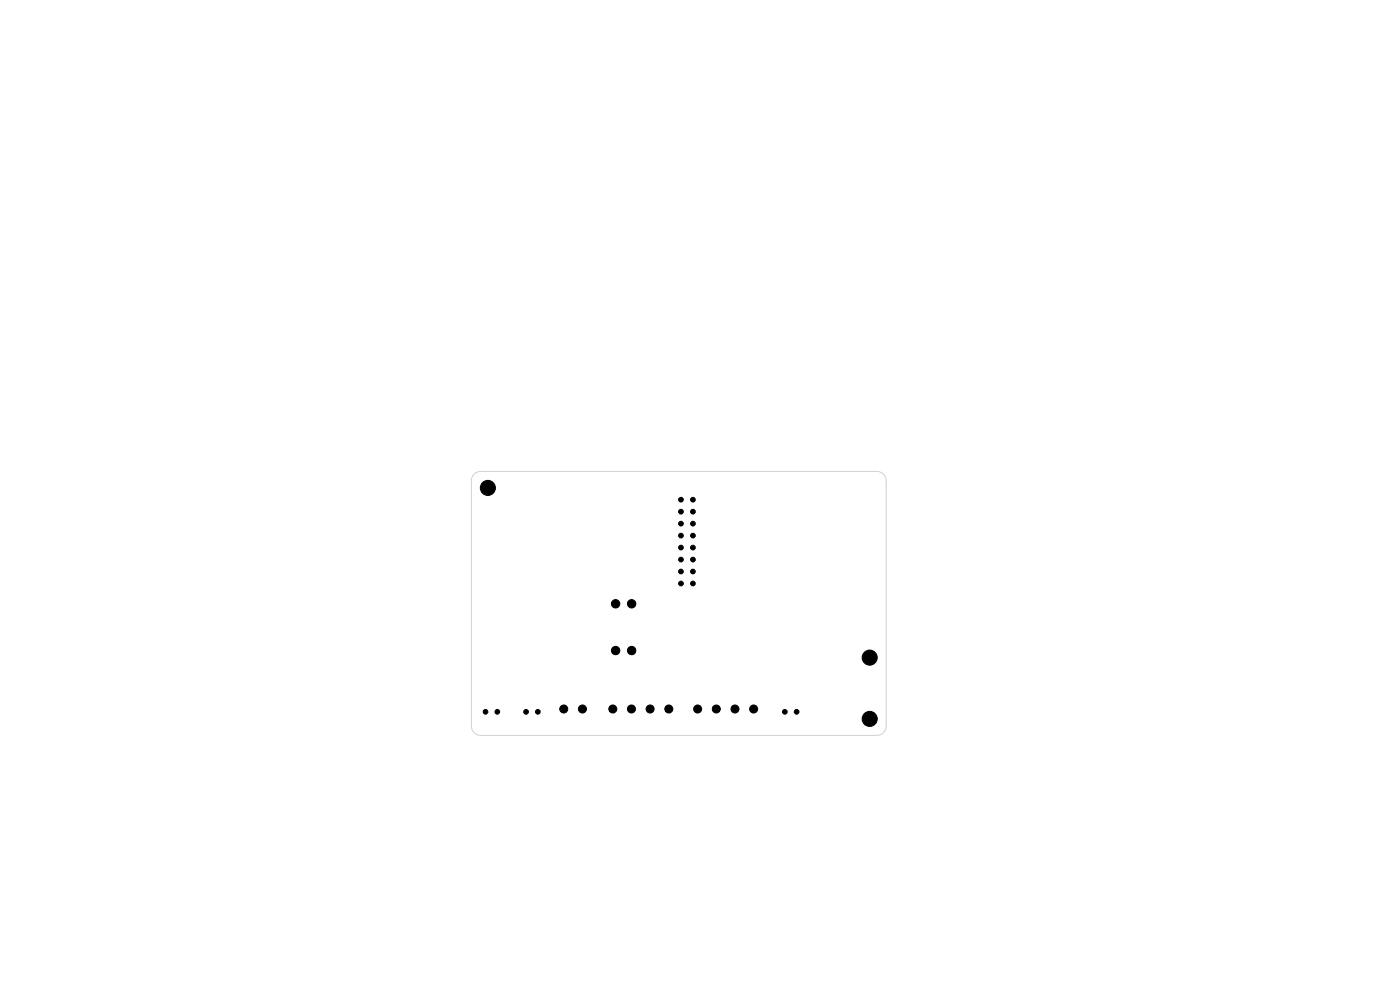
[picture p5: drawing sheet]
<svg xmlns="http://www.w3.org/2000/svg" width="297mm" height="210mm" viewBox="0 0 297 210" stroke-linecap="round" stroke-linejoin="round" font-family="sans-serif">
<path d="M100.6 100.6l.6-.4 .8-.2h84a2 2 0 0 1 2 2v52a2 2 0 0 1-2 2h-84a2 2 0 0 1-2-2v-52l.2-.8z" fill="none" stroke="#d0d2cd" stroke-width=".21"/>
<g fill="#000" stroke="#000" stroke-width=".21">
<circle cx="103.5" cy="103.5" r="1.6"/>
<circle cx="144.5" cy="106" r=".5"/>
<circle cx="144.5" cy="108.5" r=".5"/>
<circle cx="144.5" cy="111.1" r=".5"/>
<circle cx="144.5" cy="113.6" r=".5"/>
<circle cx="144.5" cy="118.7" r=".5"/>
<circle cx="144.5" cy="116.2" r=".5"/>
<circle cx="147" cy="113.6" r=".5"/>
<circle cx="147" cy="118.7" r=".5"/>
<circle cx="147" cy="106" r=".5"/>
<circle cx="147" cy="108.5" r=".5"/>
<circle cx="147" cy="111.1" r=".5"/>
<circle cx="147" cy="116.2" r=".5"/>
<circle cx="130.6" cy="128.1" r=".89"/>
<circle cx="130.6" cy="138" r=".89"/>
<circle cx="134" cy="128.1" r=".89"/>
<circle cx="134" cy="138" r=".89"/>
<circle cx="144.5" cy="121.2" r=".5"/>
<circle cx="144.5" cy="123.8" r=".5"/>
<circle cx="147" cy="121.2" r=".5"/>
<circle cx="147" cy="123.8" r=".5"/>
<circle cx="184.5" cy="139.5" r="1.6"/>
<circle cx="103" cy="151" r=".5"/>
<circle cx="105.5" cy="151" r=".5"/>
<circle cx="111.6" cy="151" r=".5"/>
<circle cx="114.1" cy="151" r=".5"/>
<circle cx="119.6" cy="150.4" r=".85"/>
<circle cx="123.6" cy="150.4" r=".85"/>
<circle cx="130" cy="150.4" r=".85"/>
<circle cx="134" cy="150.4" r=".85"/>
<circle cx="137.9" cy="150.4" r=".85"/>
<circle cx="141.9" cy="150.4" r=".85"/>
<circle cx="148" cy="150.4" r=".85"/>
<circle cx="152" cy="150.4" r=".85"/>
<circle cx="155.9" cy="150.4" r=".85"/>
<circle cx="159.9" cy="150.4" r=".85"/>
<circle cx="166.5" cy="151" r=".5"/>
<circle cx="169" cy="151" r=".5"/>
<circle cx="184.5" cy="152.5" r="1.6"/>
</g>
</svg>
